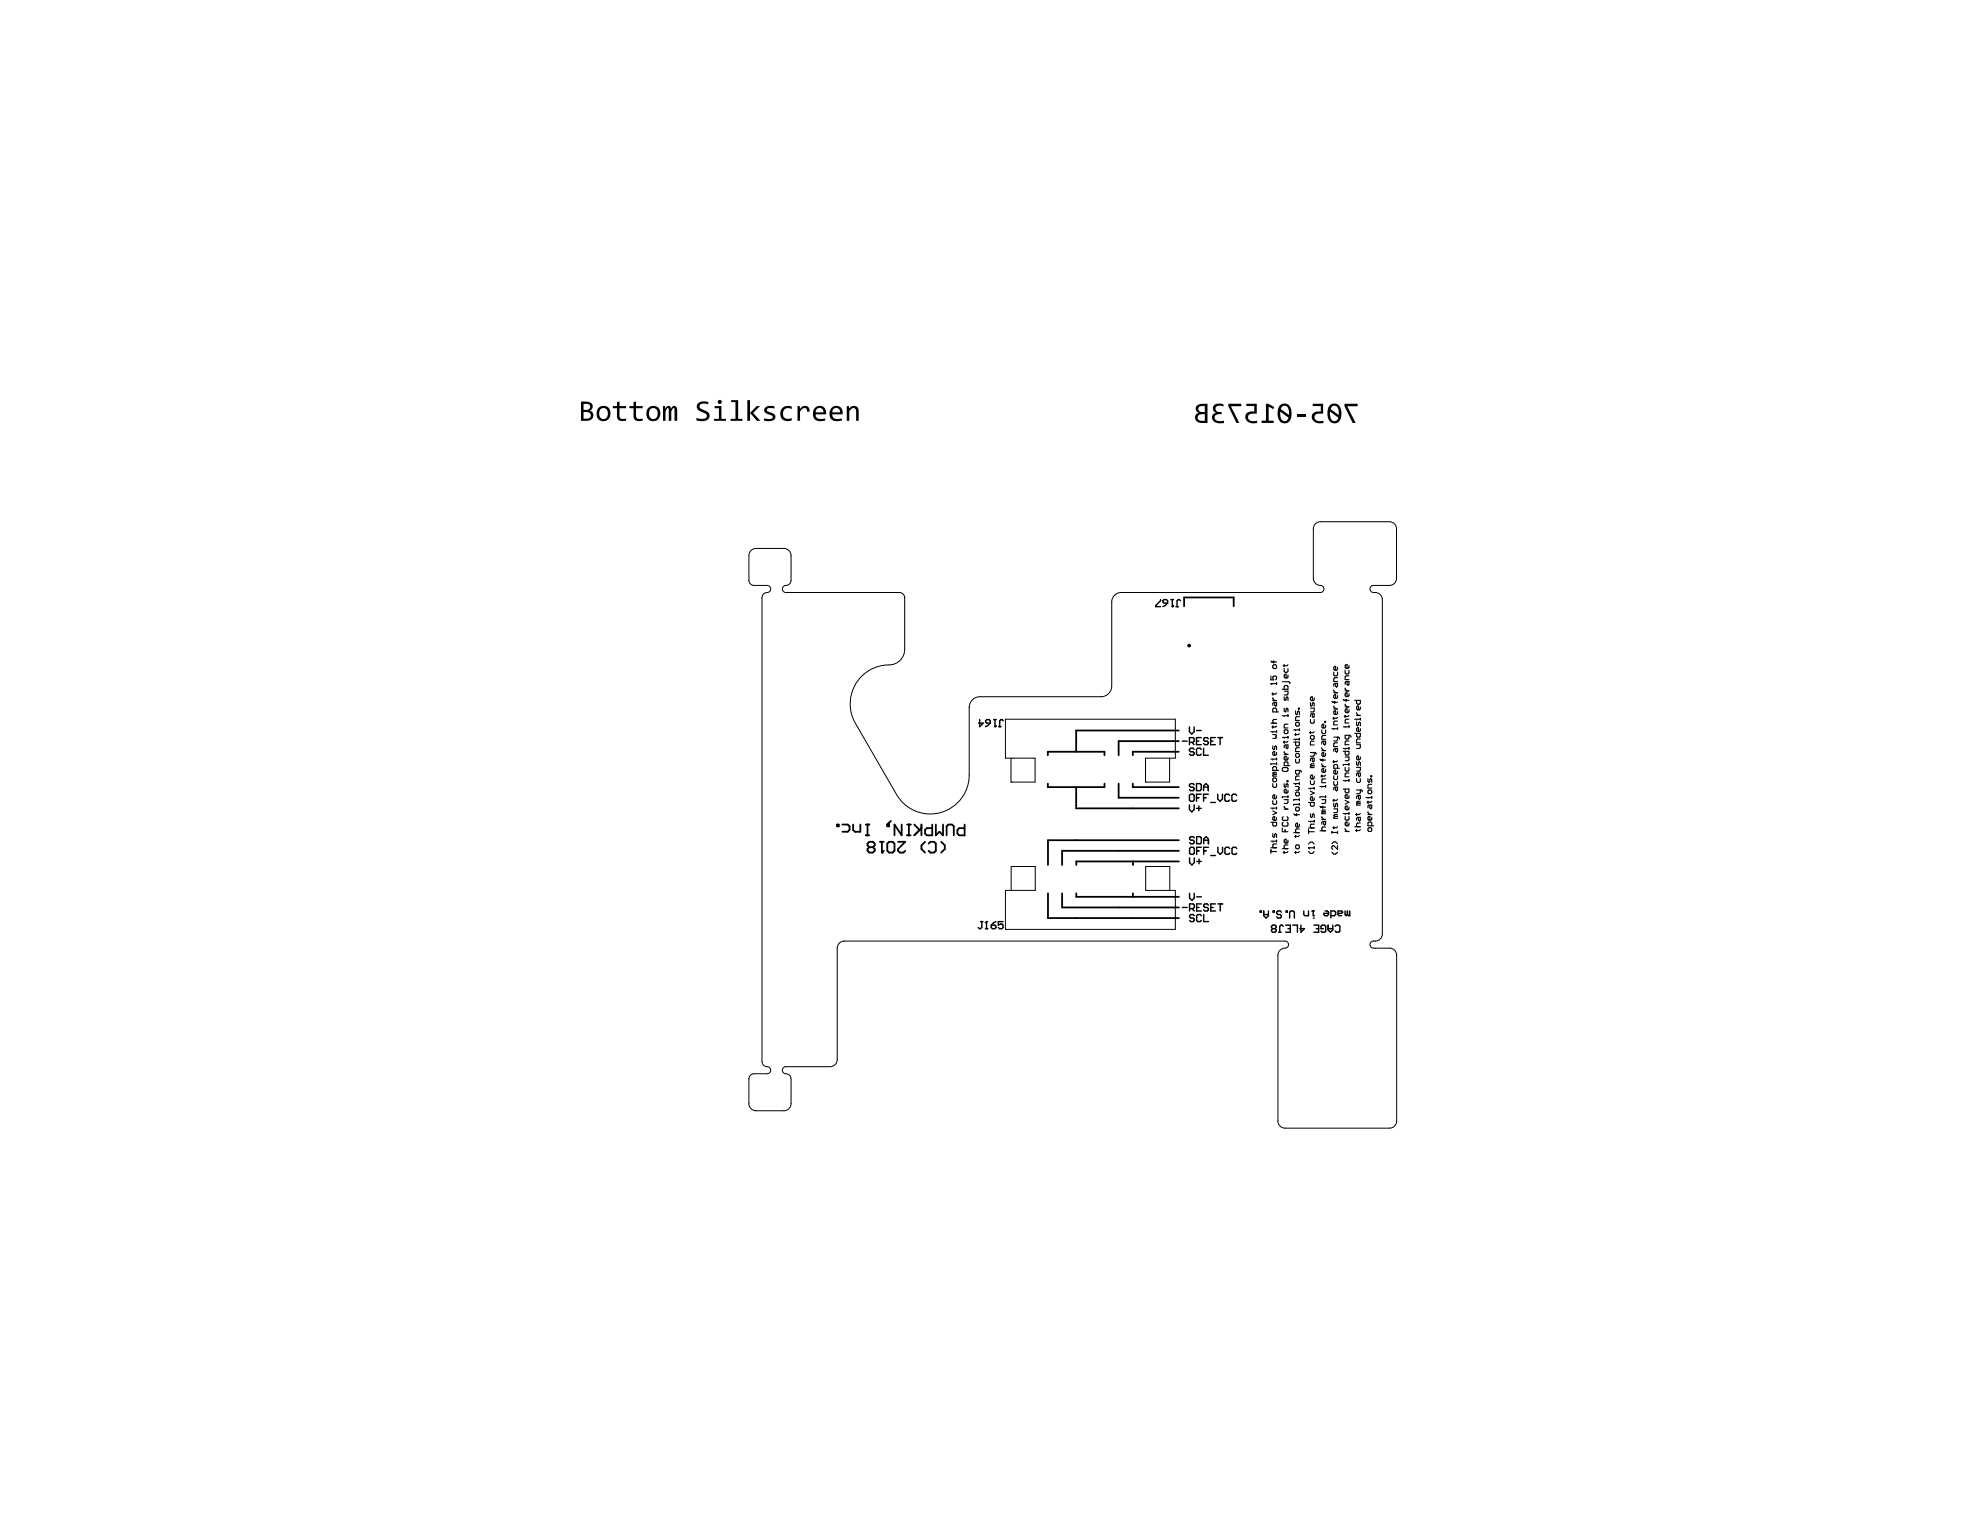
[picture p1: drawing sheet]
<svg xmlns="http://www.w3.org/2000/svg" width="279mm" height="216mm" viewBox="0 0 279 216" stroke-linecap="round" stroke-linejoin="round" font-family="sans-serif">
<path d="M106 77.7l.3-.2 .4-.1h3.9a1 1 0 0 1 1 1v3.5a.86 .86 0 0 1-1 .8 .5 .5 0 0 0-.2 .5 .5 .5 0 0 0 .5 .4h16a.74 .74 0 0 1 .8 .7v7.3a2.31 2.31 0 0 1-2.7 2.2 5.5 5.5 0 0 0-4.3 8.3l5.8 10a5.5 5.5 0 0 0 6.2 2.6 5.5 5.5 0 0 0 4.1-5.3v-9.6a1.51 1.51 0 0 1 1.5-1.5h17.1a1.51 1.51 0 0 0 1.5-1.5v-11.9a1.33 1.33 0 0 1 1.3-1.3h28.1a.5 .5 0 0 0 .5-.5 .5 .5 0 0 0-.5-.5 1 1 0 0 1-1-1v-7a1 1 0 0 1 1-1h9.8a1 1 0 0 1 1 1v7a1 1 0 0 1-1 1h-2.3a.52 .52 0 0 0-.5 .7 .52 .52 0 0 0 .8 .3 1 1 0 0 1 1 1v47.2a1.04 1.04 0 0 1-1.3 1 .5 .5 0 0 0-.5 .5 .5 .5 0 0 0 .5 .5h2.3a1 1 0 0 1 1 1v23.4a1 1 0 0 1-1 1h-14.8a1 1 0 0 1-1-1v-23.4a1.13 1.13 0 0 1 1.3-1.1 .5 .5 0 0 0 .2-.5 .5 .5 0 0 0-.5-.4h-62.2a1 1 0 0 0-1 1v15.7a1 1 0 0 1-1 1h-6.2a.5 .5 0 0 0-.5 .5 .5 .5 0 0 0 .5 .5 .73 .73 0 0 1 .7 .7v3.5a1 1 0 0 1-1 1h-3.9a1 1 0 0 1-1-1v-3.5a.73 .73 0 0 1 .7-.7h1.9a.5 .5 0 0 0 .5-.5 .5 .5 0 0 0-.5-.5 .73 .73 0 0 1-.8-.7v-65.5a.86 .86 0 0 1 1-.8 .5 .5 0 0 0 .2-.5 .5 .5 0 0 0-.4-.4h-1.9a.73 .73 0 0 1-.7-.7v-3.5l.1-.4zM127.7 84.3h.1M142.7 107v3.4h3.4v-3.4h-4.2v-5.5h24v5.5h-4.3v3.4h3.4v-3.4M142.7 125.6v-3.3h3.4v3.3h-4.2v5.5h24v-5.5h-4.2v-3.3h3.4v3.3" fill="none" stroke="#000" stroke-width=".14"/>
<g fill="#000">
<path d="M86.5 57.3h.6v-.6l.3-.1v.7h1v.3h-1v1.1a.59 .59 0 0 0 1 .4l-.1 .3h-.3a.68 .68 0 0 1-.9-.7v-1.1h-.6zM88.8 57.3h.6v-.6l.4-.1v.7h.9v.3h-.9v1.1a.6 .6 0 0 0 .9 .4v.3h-.3a.73 .73 0 0 1-1-.7v-1.1h-.6zM93.6 57.3h.3v.4a.4 .4 0 0 1 .4-.4 .4 .4 0 0 1 .4 .4 .45 .45 0 0 1 .5-.4 .45 .45 0 0 1 .4 .6v1.5h-.4v-1.5a.19 .19 0 0 0-.1-.3 .19 .19 0 0 0-.2 .2l-.2 .3v1.3h-.3v-1.5a.18 .18 0 0 0 0-.2 .18 .18 0 0 0-.3 0l-.2 .4v1.3h-.3zM98.5 56.9l.6-.3 .9 .1v.3h-.4a.66 .66 0 0 0-.9 .4l.3 .3 .7 .3a.73 .73 0 0 1 .4 .9 .73 .73 0 0 1-.8 .5l-1-.1v-.3l.5 .1h.6a.37 .37 0 0 0 .4-.4 .37 .37 0 0 0-.4-.4l-.7-.3a.64 .64 0 0 1-.2-1.1zM103.2 56.5h1v2.6h.6v.3h-1.7v-.3h.7v-2.4h-.6zM105.5 56.5h.3v1.8l1-1h.5l-1 1 1 1.1h-.5l-1-1.1v1.1h-.3zM107.9 57.6l.6-.3h.8v.4l-.8-.1a.28 .28 0 0 0-.3 .2 .28 .28 0 0 0 .3 .3l.6 .2a.6 .6 0 0 1 .3 .8 .6 .6 0 0 1-.8 .3h-.8v-.4l.5 .1a.59 .59 0 0 0 .7-.2l-.1-.3-.5-.2a.55 .55 0 0 1-.5-.8zM110.3 57.7a1.2 1.2 0 0 1 1.4-.3v.3l-.4-.1h-.4l-.4 .4a.78 .78 0 0 0 .3 1 .78 .78 0 0 0 .9 0v.3l-.4 .1a1.06 1.06 0 0 1-1.1-.5 1.06 1.06 0 0 1 .1-1.2zM112.5 57.3h.4v.4a.72 .72 0 0 1 .9-.4 .72 .72 0 0 1 .5 .8h-.4a.43 .43 0 0 0-.3-.5 .43 .43 0 0 0-.6 .3l-.1 .2v1.3h-.4zM119.5 57.3h.3v.3l.2-.2a.68 .68 0 0 1 .8 0 .68 .68 0 0 1 .4 .6v1.4h-.4v-1.3a.46 .46 0 0 0-.4-.5 .46 .46 0 0 0-.5 .4l-.1 1.4h-.3zM171.3 57.2l.5-.3 .8 .1v.4l-.2-.1a.53 .53 0 0 0-.6 0 .53 .53 0 0 0-.2 .6l.2 .2h.6v.3l-.7 .1a.5 .5 0 0 0-.2 .7 .5 .5 0 0 0 .6 .2h.6v.3h-.9a.72 .72 0 0 1-.8-.7 .72 .72 0 0 1 .6-.7 .69 .69 0 0 1-.3-1.1zM173.3 57h1.9v.3h-1.5l1.2 2.4h-.4l-1.2-2.4z"/>
<path d="M175.9 57h1.4v1.4h-.5a.55 .55 0 0 0-.7 .5 .55 .55 0 0 0 .7 .5h.6v.3h-1a.81 .81 0 0 1-.7-1 .81 .81 0 0 1 1-.6h.3v-.8h-1.1zM178.6 57h.3l.9 .4-.1 .3-.7-.3v2h.7v.3h-1.7v-.3h.6zM183 58.4h1.2v.3h-1.2zM185.2 57h1.5v1.4h-.5a.55 .55 0 0 0-.7 .5 .55 .55 0 0 0 .6 .5h.7v.3h-.7l-.4-.1a.79 .79 0 0 1-.6-.7 .79 .79 0 0 1 .6-.8h.7v-.8h-1.2zM189.7 57h1.9v.3h-1.5l1.2 2.4h-.4l-1.2-2.4z"/>
<path d="M82.3 57v.8h.4a.44 .44 0 0 0 .5-.2 .44 .44 0 0 0-.1-.5zM82.3 58.1v1h.5a.48 .48 0 0 0 .6-.5 .48 .48 0 0 0-.6-.5zM82 56.7h.8a.75 .75 0 0 1 .8 .8l-.1 .2-.3 .3a.74 .74 0 0 1 .5 .9 .74 .74 0 0 1-.9 .5h-.8z"/>
<path d="M84.7 57.8l-.2 .4 .1 .5a.57 .57 0 0 0 .5 .4 .57 .57 0 0 0 .5-.2l.2-.7a.61 .61 0 0 0-.4-.6 .61 .61 0 0 0-.7 .2zM84.4 57.6l.1-.1a1.01 1.01 0 0 1 1.3 0 1.01 1.01 0 0 1 .3 1.2l-.1 .1a.99 .99 0 0 1-1.2 .6 .99 .99 0 0 1-.6-1.3z"/>
<path d="M91.8 57.7l-.2 .5 .1 .5a.57 .57 0 0 0 .4 .4 .57 .57 0 0 0 .6-.2l.1-.7a.62 .62 0 0 0-.4-.6 .62 .62 0 0 0-.6 .1zM91.5 57.6a1.02 1.02 0 0 1 1.3-.1 1.02 1.02 0 0 1 .3 1.3 .99 .99 0 0 1-1.3 .6 .99 .99 0 0 1-.6-1.3z"/>
<path d="M101.3 56.7a.3 .3 0 0 1 .6 0 .3 .3 0 0 1-.6 0zM100.8 57.3h1v1.8h.6v.3h-1.6v-.3h.6v-1.5h-.6z"/>
<path d="M115.2 57.8l-.1 .4 1.1-.1a.55 .55 0 0 0-.4-.5 .55 .55 0 0 0-.6 .2zM115 57.6a.92 .92 0 0 1 1.1-.2 .92 .92 0 0 1 .4 1.1h-1.4a.71 .71 0 0 0 1 .6h.3v.2l-.4 .1a1.06 1.06 0 0 1-1.1-.4 1.06 1.06 0 0 1-.1-1.2z"/>
<path d="M117.6 57.7l-.2 .5h1.1a.54 .54 0 0 0-.3-.6 .54 .54 0 0 0-.6 .1zM117.3 57.6a.93 .93 0 0 1 1.2-.2 .93 .93 0 0 1 .4 1.1h-1.5a.8 .8 0 0 0 1.3 .6h.1v.2l-.5 .1a1.07 1.07 0 0 1-1.1-.4 1.07 1.07 0 0 1 0-1.3z"/>
<path d="M169.2 57.5l.3-.2h.5v.8h-.4a.43 .43 0 0 1-.4-.2 .43 .43 0 0 1 0-.4zM169.1 58.7l.3-.2 .6-.1v1h-.4a.47 .47 0 0 1-.5-.2 .47 .47 0 0 1 0-.5zM168.9 57.3a.66 .66 0 0 0 .3 1l-.5 .2-.1 .5a.87 .87 0 0 0 1.1 .7h.7v-2.7h-1z"/>
<path d="M180.9 57.4l.5-.1 .3 .2 .2 .4v.7l-1.2-.9zM180.7 58.1l1.1 .8-.1 .3a.58 .58 0 0 1-.7 .2 .58 .58 0 0 1-.3-.7zM180.5 57.3l-.2 .4v.7a1.06 1.06 0 0 0 1.3 1.3l.5-.5 .2-.9-.1-.3a.95 .95 0 0 0-.6-1 .95 .95 0 0 0-1.1 .3z"/>
<path d="M188 57.4l.4-.1 .3 .2 .2 .4v.7l-1.1-.9zM187.7 58.1l1.1 .8v.1a.56 .56 0 0 1-.7 .4 .56 .56 0 0 1-.4-.7zM187.6 57.2l-.3 .7 .1 .9a.96 .96 0 0 0 1 .9 .96 .96 0 0 0 .9-1.1l-.1-.8a.92 .92 0 0 0-.6-.8 .92 .92 0 0 0-1 .2z"/>
</g>
<g fill="none" stroke="#000" stroke-width=".25">
<path d="M167.1 85.6v-1.3h7v1.3M118.1 116.4h.3v.2h-.3zM118.9 116.4h.7l.3 .2v.5l-.3 .3h-.7M120.4 116.4v.7l.2 .3h.8v-1M122.2 117.9h.5M122.2 116.4h.5M122.4 116.4v1.5M122.7 119.5l-.3 .3v.3l.3 .2h.5l.2-.2v-.3l-.2-.3M122.7 119.5l-.3-.2v-.3l.3-.2h.5l.2 .2v.3l-.2 .2M122.7 119.5h.5M124.2 118.8h.5M124.4 118.8v1.5"/>
<path d="M125.2 119l.3-.2h.5l.2 .2v1.1l-.2 .2h-.5l-.3-.2zM125.2 116.4h.3v.2h-.3zM125.7 115.8l-.5 .6M126.7 118.8h1l-1 1v.3l.3 .2h.5l.2-.2M127.2 116.4v1.5l-1-1.5v1.5M128 117.9h.5M128 116.4h.5M128.3 116.4v1.5M129 116.4l.8 .7M130 116.4v1.5M130 116.9l-1 1M130.5 118.8l-.5 .5v.5l.5 .5"/>
<path d="M131 119l.3-.2h.5l.3 .2v1.1l-.3 .2h-.5l-.3-.2M131.5 116.4v1.5h-.7l-.3-.3v-.5l.3-.2h.7M132.1 116.4v1.5l.5-.5 .5 .5v-1.5M132.8 118.8l.5 .5v.5l-.5 .5M133.6 117.9v-1.3l.2-.2h.5l.3 .2v1.3M136.1 116.4v1.5h-.7l-.3-.3v-.5l.3-.2h.7M147.9 106.6v-.5h8v.5M147.9 110.6v.5h8v-.5M151.9 111.1v3h14.4M157.9 110.6v2h8.4M159.9 110.6v.5h6.4M166.3 106.1h-6.4v.5"/>
<path d="M166.3 103.1h-14.4v3M166.3 104.6h-8.4v2M166.4 118.6h-18.5v3.5M124.4 120.3h.1M124.7 120.1l-.3 .2M147.9 126.1v3.4h18.5M149.9 126.1v2h16.5M151.9 126.1v.5h14.5M159.9 121.6v.5M159.9 126.1v.5M166.4 121.6h-14.5v.5M166.4 120.1h-16.5v2"/>
<circle cx="167.8" cy="91.1" r=".13"/>
</g>
<g fill="none" stroke="#000" stroke-width=".2">
<path d="M163.8 84.6v.2l-.7 .6v.2h.7M164.1 84.8l.2-.2h.3l.2 .2v.3h-.5l-.2-.2zM164.8 85.1l-.7 .5M165.3 84.6h.3M165.4 85.6h.1M165.4 84.6v1M165.6 85.4l-.2 .2M165.9 85.6h.4M166.6 84.8l-.2-.2h-.1l-.2 .2v.8M138.2 101.5v1l.5-.5h-.6M139.2 101.5h.4l.1 .2v.3h-.5l-.1-.1v-.2zM139.7 102l-.6 .5"/>
<path d="M140.2 101.5h.4M140.4 102.5h.1M140.4 101.5v1M140.6 102.4l-.2 .1M140.9 102.5h.3M141.6 101.7l-.2-.2h-.2l-.1 .2v.8M166.8 104.6h.7M167.8 104.7h.5l.2-.1v-.4l-.2-.1h-.5v1M167.8 102.6v.7l.4 .3 .3-.3v-.7M167.8 112.2l.2-.1h.3l.2 .1v.7l-.2 .2h-.3l-.2-.2zM167.8 113.6v.6l.4 .4 .3-.4v-.6M167.9 119.7l.1-.1h.4l.1 .1v.7l-.1 .2h-.4l-.1-.2z"/>
<path d="M168.2 104.7l.3 .4M168.5 105.7l-.2-.1h-.3l-.2 .1v.2l.2 .2h.3l.2 .1v.2l-.2 .2h-.3l-.2-.2M168.5 110.7l-.2-.1h-.3l-.2 .1v.2l.2 .2h.3l.2 .1v.2l-.2 .2h-.3l-.2-.2M168.5 118.2l-.1-.1h-.4l-.1 .1v.2l.1 .2h.4l.1 .1v.2l-.1 .2h-.4l-.1-.2M168.8 104.6h.4M168.8 114.1h.7M168.8 103.1h.7M168.8 110.6h.5l.2 .1v.7l-.2 .2h-.5zM168.8 112.6h.4M168.9 118.1h.5l.1 .1v.7l-.1 .2h-.5zM169.2 113.7v.7M169.5 104.1h-.7v1h.7"/>
<path d="M169.5 112.1h-.7v1M169.5 105.7l-.2-.1h-.3l-.2 .1v.7l.2 .2h.3l.2-.2M169.5 119.6h-.6v1M169.8 112.6h.4M169.8 105.6v1h.7M169.8 111.6v-.7l.4-.3 .3 .3v.7M169.8 111.1h.7M169.9 119.1v-.7l.3-.3 .3 .3v.7M169.9 118.6h.6M170.5 104.2l-.2-.1h-.3l-.2 .1v.2l.2 .2h.3l.2 .1v.2l-.2 .2h-.3l-.2-.2M170.5 112.1h-.7v1M170.5 119.6h-.6v1"/>
<path d="M170.8 104.6h.4M170.8 113.2h.7M171.5 104.1h-.7v1h.7M171.8 104.1h.7M171.8 112.1v.6l.4 .4 .3-.4v-.6M171.9 119.6v.6l.3 .4 .3-.4v-.6M172.2 104.1v1M173.5 112.2l-.2-.1h-.3l-.2 .1v.7l.2 .2h.3l.2-.2M173.5 119.7l-.1-.1h-.4l-.1 .1v.7l.1 .2h.4l.1-.2M174.5 112.2l-.2-.1h-.3l-.2 .1v.7l.2 .2h.3l.2-.2M174.5 119.7l-.1-.1h-.4l-.1 .1v.7l.1 .2h.4l.1-.2M138.4 130h.3"/>
<path d="M138.5 130v.9l-.1 .1h-.2l-.2-.1M139 131h.4M139.2 130h.1M139.2 130v1M139.2 130l-.2 .2M139.9 130.5h.5l.1 .2v.2l-.1 .1h-.4l-.1-.1zM140.5 130l-.6 .5M141.5 130h-.6v.5l.5-.1 .1 .1v.4l-.1 .1h-.4l-.1-.1M166.9 128.1h.6M167.9 128.2h.5l.1-.1v-.4l-.1-.1h-.5v1M167.9 121.1v.6l.3 .4 .3-.4v-.6M167.9 126.1v.6l.3 .4 .3-.4v-.6"/>
<path d="M168.2 128.2l.3 .4M168.5 129.2l-.1-.1h-.4l-.1 .1v.2l.1 .1h.4l.1 .2v.2l-.1 .1h-.4l-.1-.1M168.9 128.1h.3M168.9 126.6h.6M168.9 121.6h.6M168.9 120.1h.3M169.2 121.2v.7M169.5 127.6h-.6v1h.6M169.5 129.2l-.1-.1h-.4l-.1 .1v.7l.1 .1h.4l.1-.1M169.9 129.1v.9h.6M169.9 120.1h.3M170.5 127.7l-.1-.1h-.4l-.1 .1v.2l.1 .2h.4l.1 .1v.2l-.1 .2h-.4l-.1-.2"/>
<path d="M170.9 128.1h.3M170.9 120.7h.6M171.5 127.6h-.6v1h.6M171.9 127.6h.6M172.2 127.6v1M177.8 128.6h.2v.1h-.2zM178.3 129h.7M178.3 128.6v.6l.4 .3 .3-.3v-.6M179.6 131h.3M179.6 131l-.2-.1v-.2l.2-.2h.3l.2 .2v.2l-.2 .1M179.6 131l-.2 .2v.2l.2 .1h.3l.2-.1v-.2l-.2-.2M179.7 128.6h.1v.1h-.1z"/>
<path d="M180.4 131.5h.3M180.8 128.7l-.1-.1h-.4l-.1 .1v.2l.1 .1h.4l.1 .2v.2l-.1 .1h-.4l-.1-.1M181.1 130.7l-.2-.2h-.2l-.1 .2v.8M181.4 130.5h.7v1h-.7M181.5 128.6h.1v.1h-.1zM181.7 131h.4M182 129.5v-.8l.1-.1h.4l.1 .1v.8M182.4 130.5h.7v1M183.6 130.5v1l.5-.5h-.7M184 128.6v.4l.1 .2h.5v-.6M185.1 128.6h.4M185.3 129.5h.1"/>
<path d="M185.3 128.6v.6h.2M185.4 130.5h.7v1h-.7M185.7 131h.4M186.7 131h-.3v-.3l.2-.2h.3l.2 .2v.7l-.2 .1h-.3l-.2-.1M187 128.6h.3l.2 .1v.3l-.2 .2h-.3l-.2-.2v-.1h.7M187.4 131h.7M187.4 130.5v.7l.3 .3 .4-.3v-.7M187.8 129.2h.5l.2-.2v-.3l-.2-.1h-.5v.9M188.4 130.7l.2-.2h.3l.2 .2v.7l-.2 .1h-.3l-.2-.1M188.8 128.9h.5l.2-.2-.2-.1h-.5v.4l.2 .2h.3M189.8 128.6v.4l.2 .2 .1-.2M190.1 128.6v.4"/>
<path d="M190.5 128.6v.6h-.2l-.2-.2"/>
</g>
<g fill="none" stroke="#000" stroke-width=".16">
<path d="M179.3 96.5h.1M179.3 95.4v.5h.4l-.1-.4 .1-.1h.3l.1 .1v.3l-.1 .1M179.3 96.5h.8M179.3 96.5l.2 .1M179.3 93.3l.2 .1h.6M179.6 93.9l.1-.1h.3l.1 .1v.3l-.1 .1h-.3l-.1-.1zM179.6 97.8v.3M179.6 98.5v.1l.3 .3M179.6 98.9h.5M179.7 93.3v.2M179.9 99.1v.4l.1 .2 .1-.2v-.4h-.4l-.1 .2v.2M180.1 96.3v.3"/>
<path d="M180.1 97.8l-.1 .1h-.5M180.9 96.2h.1M180.9 97.3h.8v-.4l-.1-.2h-.3l-.1 .2v.4M181.2 98.3v.4l.1 .2 .3-.6 .1 .2v.4M181.2 97.5h.5v.4l-.1 .2h-.4M181.2 93.8v.3M181.2 94.3v.4l.1 .2h.3l.1-.2v-.4M181.2 99.9v.4l.1 .2 .3-.6 .1 .2v.4M181.2 96.2h.7l.1 .3M181.7 95.3v.2l-.1 .2h-.3l-.1-.2v-.2l.3-.2v.6M181.7 93.8l-.1 .1h-.5M183.2 99.9h.2v.2h-.2z"/>
<path d="M184.9 99.9h.5v.4l-.1 .2h-.4M184.9 99.1v.4l.1 .2 .3-.6 .1 .2v.4M185.4 98.5v.2l-.1 .2h-.3l-.1-.2v-.2l.3-.2v.6M187.9 99l.2 .1h.6M188.2 94.8v.4l.1 .2h.3l.1-.2v-.4M188.2 97.4v.1l.3 .3M188.2 99.6v.2l.3 .2M188.2 97.8h.5M188.3 99v.2M188.5 96.4v.4l.1 .2 .1-.2v-.4h-.4l-.1 .2v.2M188.7 94.2v.2l-.1 .2h-.3l-.1-.2v-.2l.3-.2v.6M188.7 98.2v.2l-.1 .2h-.3l-.1-.2v-.2l.3-.2v.6"/>
<path d="M188.7 95.6h-.4l-.1 .2v.4h.5M189.6 98.7l.1 .1h.7M189.8 94.6v.4l.2 .1h.2l.2-.1v-.4M189.8 97.1v.1l.3 .3M189.8 99.4v.1l.3 .3M189.8 99.8h.6M189.8 97.5h.6M190 98.7v.3M190.1 96.2v.4l.1 .1 .2-.1v-.4h-.4l-.2 .1v.3M190.4 97.9v.3l-.2 .1h-.2l-.2-.1v-.3l.3-.1v.5M190.4 95.4h-.4l-.2 .1v.4h.6M190.4 93.9v.3l-.2 .1h-.2l-.2-.1v-.3l.3-.1v.5"/>
<path d="M191.2 98.8h.8v.4l-.2 .2h-.2l-.2-.2v-.4M192 99.8v.2l-.2 .2h-.2l-.2-.2v-.2l.3-.2v.6M179.3 118.7h.1M179.3 114h.1M179.3 107.1h.1M179.3 103.3h.1M179.3 119.9v.5M179.3 119.6h.8M179.3 116h.8v.4l-.1 .2h-.3l-.1-.2v-.4M179.3 102.1h.8M179.6 102.5v.2M179.6 105.3v.4l.1 .1 .2-.1v-.3l.1-.1 .1 .1v.4"/>
<path d="M179.6 109.9l.1-.1h.3l.1 .1v.3l-.1 .1h-.3l-.1-.1zM179.6 110.6v.4l.1 .1h.3l.1-.1v-.4M179.6 113v.4l.1 .1h.3l.1-.1v-.4M179.6 117.6v.4l.1 .2 .2-.2v-.2l.1-.2 .1 .2v.4M179.6 114.4l.5 .3-.5 .3M179.6 103.7h.4l.1 .1-.1 .1 .1 .2-.1 .1h-.4M179.7 109.2l-.1 .3h.5M179.7 109.2h.4M180.1 106.2v.3l-.1 .1h-.3l-.1-.1v-.3l.3-.1v.5M180.1 107.8h-.8v.1M180.1 119.1h-.4l-.1 .1v.3l.1 .1M180.1 100.5v-.4l-.1-.2h-.3l-.1 .2v.4h.8"/>
<path d="M180.1 101.5h-.4l-.1 .2v.2l.1 .2M180.1 103.3h-.5v.1M180.1 107.1h-.5v.1M180.1 108.7v-.4l-.1-.1h-.3l-.1 .1v.4h.8M180.1 112.3v.3l-.1 .1h-.3l-.1-.1v-.3l.3-.1v.5M180.1 114h-.5v.2M180.1 115.4v.2l-.1 .2h-.3l-.1-.2v-.2l.3-.2v.6M180.1 118.7h-.5v.1M180.1 103.1v.3M180.1 107v.2M180.1 107.6v.3M180.1 113.9v.3"/>
<path d="M180.1 118.6v.2M180.1 109h-.4l-.1 .1 .1 .1M180.1 102.5l-.1 .1h-.5M180.9 104.1h.1M180.9 101h.1M180.9 119.8h.8M180.9 108.4l.2-.1h.5l.1 .1v.3l-.1 .1h-.5l-.2-.1zM180.9 116.8v.6h.8M181.1 116l-.2 .2v.2l.2 .2h.5l.1-.2v-.2l-.1-.2M181.1 115.2l-.2 .2v.2l.2 .2h.5l.1-.2v-.2l-.1-.2M181.2 103.1l.1-.1h.3l.1 .1v.3l-.1 .1h-.3l-.1-.1zM181.2 112.8h.5v.4l-.1 .2h-.4"/>
<path d="M181.2 104.6v.3M181.2 106.1v.1l.3 .3M181.2 110.6v.4l.1 .1 .3-.5 .1 .1v.4M181.2 113.8v.1l.3 .3M181.2 114.2h.5M181.2 106.5h.5M181.3 117.1v.3M181.5 105.1v.4l.1 .2 .1-.2v-.4h-.4l-.1 .2v.2M181.6 110.2h.1v.1h-.1zM181.7 104.6l-.1 .1h-.5M181.7 118.6v.2l-.1 .2h-.3l-.1-.2v-.2l.3-.2v.6M181.7 119.2h-.4l-.1 .2v.2l.1 .2"/>
<path d="M181.7 101h-.5v.1M181.7 102.2h-.4l-.1 .1v.4h.5M181.7 104.1h-.5v.1M181.7 106.9v.2l-.1 .1h-.3l-.1-.1v-.2l.3-.2v.5M181.7 108v-.4l-.1-.1h-.3l-.1 .1v.4h.8M181.7 111.5v.3l-.1 .1h-.3l-.1-.1v-.3l.3-.1v.5M181.7 100.9v.2M181.7 103.9v.3M181.7 112.3v.3M181.7 112.4h-.8v.2M182.6 110.6h.1M182.6 104.3h.1"/>
<path d="M182.6 103h.1M182.6 104.7h.8v.4l-.2 .2h-.2l-.2-.2v-.4M182.6 117.5h.8M182.6 114.8l.1 .2h.7M182.8 111h.4l.2 .1-.2 .1 .2 .2-.2 .1h-.4M182.8 119.4l.2-.2h.2l.2 .2v.2l-.2 .2h-.2l-.2-.2zM182.8 100.3v.4l.2 .2 .2-.6 .2 .2v.4M182.8 103.5v.3M182.8 107.1v.4l.2 .1h.2l.2-.1v-.4M182.8 117.9v.3M183 111.8h.2l.2 .1v.3l-.2 .1h-.2l-.2-.1v-.3zM183 106.3h.2l.2 .2v.2l-.2 .2h-.2l-.2-.2v-.2z"/>
<path d="M183 101.9h.2l.2 .2v.2l-.2 .2h-.2l-.2-.2v-.2zM183 113.9h.2l.2 .1v.3l-.2 .1h-.2l-.2-.1v-.3zM183 114.8v.3M183.4 113.5h-.8v.1M183.4 109.5h-.4l-.2 .1v.4h.6M183.4 108.7v.4l-.2 .1h-.2l-.2-.1v-.4h.7l.1 .3M183.4 105.5h-.4l-.2 .2v.4h.6M183.4 103.5l-.2 .2h-.5M183.4 112.8h-.8v.2M183.4 103h-.6v.1M183.4 101.1h-.4l-.2 .2v.4h.6M183.4 104.3h-.6v.2"/>
<path d="M183.4 110.6h-.6v.1M183.4 116.3v.3l-.2 .1h-.2l-.2-.1v-.3l.3-.1v.5M183.4 117h-.4l-.2 .1v.3l.2 .1M183.4 102.9v.2M183.4 104.2v.3M183.4 110.4v.3M183.4 112.7v.3M183.4 113.4v.2M183.4 117.9l-.2 .1h-.5M184.6 119.6h.1M184.6 115.9h.1M184.6 111.2h.1"/>
<path d="M184.6 119.6h.8M184.6 117.4h.8M184.6 113.2h.8v.4l-.1 .2h-.3l-.1-.2v-.4M184.6 119.6l.2 .2M184.6 119.1l.3-.3h.3l.2 .3M184.6 117.1v.5M184.6 116.8h.8M184.9 114.8v.4l.1 .2 .2-.2v-.2l.1-.2 .1 .2v.4M184.9 101.5v.4l.1 .2h.3l.1-.2v-.4M184.9 103.9l.1-.1h.3l.1 .1v.3l-.1 .1h-.3l-.1-.1zM184.9 110.2v.4l.1 .1h.3l.1-.1v-.4M184.9 103.3v.2"/>
<path d="M184.9 111.6l.5 .3-.5 .3M184.9 106.2h.7l.1 .3M185 108l-.1 .3h.5M185 108h.4M185.2 100.7v.4l.1 .2 .1-.2v-.4h-.4l-.1 .2v.2M185.2 107v.4l.1 .1 .1-.1v-.4h-.4l-.1 .1v.3M185.4 116.3h-.4l-.1 .1v.3l.1 .1M185.4 107.8h-.4l-.1 .1 .1 .1M185.4 103.3l-.1 .1h-.5M185.4 112.6v.2l-.1 .2h-.3l-.1-.2v-.2l.3-.2v.6M185.4 106.2v.4l-.1 .1h-.4M185.4 104.6h-.4l-.1 .1v.4h.5"/>
<path d="M185.4 109.5v.3l-.1 .1h-.3l-.1-.1v-.3l.3-.1v.5M185.4 111.1v.3M185.4 115.8v.2M185.4 119.5v.3M185.4 111.2h-.5v.2M185.4 115.9h-.5v.1M186.3 111h.1M186.3 107.1l.1 .1h.7M186.3 113.8l.1 .1h.7M186.3 117.2h.8M186.5 103v.4l.2 .1h.2l.2-.1v-.4M186.5 108.2h.6"/>
<path d="M186.5 112.8h.6v.4l-.2 .2h-.4M186.5 105.5v.2l.3 .2M186.5 107.8v.1l.3 .3M186.5 109.4v.2M186.5 115.2v.2l.3 .2M186.5 115.6h.6M186.5 105.9h.6M186.7 114.6l-.2 .2h.6M186.7 114.6h.4M186.7 107.1v.3M186.7 113.8v.2M186.8 115.9v.4l.1 .1 .2-.1v-.4h-.4l-.2 .1v.3"/>
<path d="M186.8 104.6v.4l.1 .1 .2-.1v-.4h-.4l-.2 .1v.3M186.9 101.8h.2v.1h-.2zM187.1 109.9h-.4l-.2 .1v.4h.6M187.1 116.7h-.4l-.2 .1v.3l.2 .1M187.1 109.4l-.2 .1h-.5M187.1 108.6v.2l-.2 .2h-.2l-.2-.2v-.2l.3-.2v.6M187.1 112.4h-.8v.2M187.1 103.8h-.4l-.2 .1v.4h.6M187.1 102.3v.3l-.2 .1h-.2l-.2-.1v-.3l.3-.1v.5M187.1 106.3v.3l-.2 .1h-.2l-.2-.1v-.3l.3-.1v.5M187.1 111h-.6v.1M187.1 114.3h-.4l-.2 .1 .2 .2"/>
<path d="M187.1 110.8v.3M187.1 112.3v.3M187.9 102.8h.1M187.9 117.3v.3M187.9 119.1l.3-.3h.3l.2 .3M187.9 117.5h.8M188.2 109.5v.4l.1 .1h.3l.1-.1v-.4M188.2 110.3v.4l.1 .1h.3l.1-.1v-.4M188.2 113.3v.4l.1 .2 .3-.6 .1 .2v.4M188.2 114.1h.5v.4l-.1 .2h-.4M188.2 101.2v.3M188.2 107.3v.3"/>
<path d="M188.2 112.8v.3M188.2 116.7v.2M188.2 104h.7l.1 .3M188.2 100h.5M188.3 115.2l-.1 .3h.5M188.3 115.2h.4M188.5 105.6v.4l.1 .2 .1-.2v-.4h-.4l-.1 .2v.2M188.5 111.1v.4l.1 .1 .1-.1v-.4h-.4l-.1 .1v.3M188.7 100.4v.3l-.1 .1h-.3l-.1-.1v-.3l.3-.1v.5M188.7 102.7v.3M188.7 104v.4l-.1 .2h-.4M188.7 108.4v-.4l-.1-.1h-.3l-.1 .1v.4h.8"/>
<path d="M188.7 108.8v.3l-.1 .1h-.3l-.1-.1v-.3l.3-.1v.5M188.7 117.3v.3M188.7 119.3v.6l-.5-.6-.3 .2v.2l.2 .2M188.7 116.7l-.1 .1h-.5M188.7 101.8h-.4l-.1 .1v.4h.5M188.7 102.8h-.5v.2M188.7 104.8h-.4l-.1 .2v.4h.5M188.7 114.9h-.4l-.1 .2 .1 .1M188.7 112.8l-.1 .1h-.5M188.7 107.3l-.1 .2h-.5M188.7 101.2l-.1 .2h-.5M189.6 114.8h.1"/>
<path d="M189.6 110.1h.1M189.6 105.6h.1M189.6 102.6h.1M189.6 106h.8v.4l-.2 .2h-.2l-.2-.2v-.4M189.6 111.3h.8v.4l-.2 .2h-.2l-.2-.2v-.4M189.8 117.3h.6M189.8 116.9v.2l.3 .2M189.8 101v.2M189.8 108.3v.4l.2 .1h.2l.2-.1v-.4M189.8 115.2v.4l.2 .1h.2l.2-.1v-.4M189.8 106.8h.6v.4l-.2 .1h-.4M189.8 112.9l.6 .3-.6 .3"/>
<path d="M190.4 107.9h-.8v.1M190.4 105.6h-.6v.2M190.4 104.6h-.4l-.2 .1v.4h.6M190.4 100.2v.2l-.2 .2h-.2l-.2-.2v-.2l.3-.2v.6M190.4 101.5h-.4l-.2 .1v.4h.6M190.4 102.6h-.6v.1M190.4 103.8v.4l-.2 .1h-.2l-.2-.1v-.4h.7l.1 .2M190.4 109.1h-.4l-.2 .1v.4h.6M190.4 110.1h-.6v.2M190.4 112.3v.2l-.2 .2h-.2l-.2-.2v-.2l.3-.2v.6M190.4 113.9v.2l-.2 .2h-.2l-.2-.2v-.2l.3-.2v.6M190.4 114.8h-.6v.1"/>
<path d="M190.4 116.1v.3l-.2 .1h-.2l-.2-.1v-.3l.3-.1v.5M190.4 102.4v.3M190.4 105.5v.3M190.4 107.7v.3M190.4 110v.3M190.4 114.7v.2M190.4 101l-.2 .1h-.5M191.2 101.5h.1M191.2 103.5h.8v.4l-.2 .1h-.2l-.2-.1v-.4M191.2 116.7h.8M191.4 109.9v.4l.2 .1h.2l.2-.1v-.4M191.4 105.1h.6v.4l-.2 .1h-.4"/>
<path d="M191.4 100.6v.1l.3 .3M191.4 108.3h.6v.4l-.2 .1h-.4M191.4 101.9v.4l.2 .1 .2-.5 .2 .1v.4M191.4 107.5v.4l.2 .1 .2-.5 .2 .1v.4M191.4 114.8v.3M191.4 117.1v.2M191.4 111.5h.7l.1 .2M191.4 101h.6M191.6 113.3l-.2 .3h.6M191.6 113.3h.4M191.7 109.1v.4l.1 .1 .2-.1v-.4h-.4l-.2 .1v.3M191.7 112.3v.4l.1 .1 .2-.1v-.4h-.4l-.2 .1v.3"/>
<path d="M191.7 115.3v.4l.1 .2 .2-.2v-.4h-.4l-.2 .2v.2M192 117.1l-.2 .1h-.5M192 114.8l-.2 .1h-.5M192 104.3h-.4l-.2 .1v.4h.6M192 106.8v.3l-.2 .1h-.2l-.2-.1v-.3l.3-.1v.5M192 101.5h-.6v.1M192 102.8v.3l-.2 .1h-.2l-.2-.1v-.3l.3-.1v.5M192 116.1h-.4l-.2 .2v.2l.2 .2M192 101.4v.2M192 111.5v.4l-.2 .1h-.4M192 113.1h-.4l-.2 .1 .2 .1M192.8 112.5h.1"/>
<path d="M193 116.9l.2-.1h.2l.2 .1v.3l-.2 .1h-.2l-.2-.1zM193 109.9v.4l.2 .1 .2-.5 .2 .1v.4M193 114.9h.6M193 114.5v.2l.3 .2M193 111.6l.2-.1h.2l.2 .1v.3l-.2 .1h-.2l-.2-.1zM193 113.1v.2M193.3 113.6v.4l.1 .1 .2-.1v-.4h-.4l-.2 .1v.3M193.4 109.5h.2v.1h-.2zM193.6 115.3v.3l-.2 .1h-.2l-.2-.1v-.3l.3-.1v.5M193.6 116.5v-.4l-.2-.1h-.2l-.2 .1v.4h.8M193.6 112.4v.3M193.6 110.7h-.4l-.2 .1v.4h.6"/>
<path d="M193.6 112.5h-.6v.2M193.6 113.1l-.2 .1h-.5M179.3 120.2h.8M181.2 120.2v.2M181.7 120.2l-.1 .1h-.5M182.8 120.2v.2M183.4 120.2l-.2 .1h-.5M184.6 120.2l.3 .2h.3l.2-.2M187.9 120.3l.3 .2h.3l.2-.2"/>
</g>
</svg>
